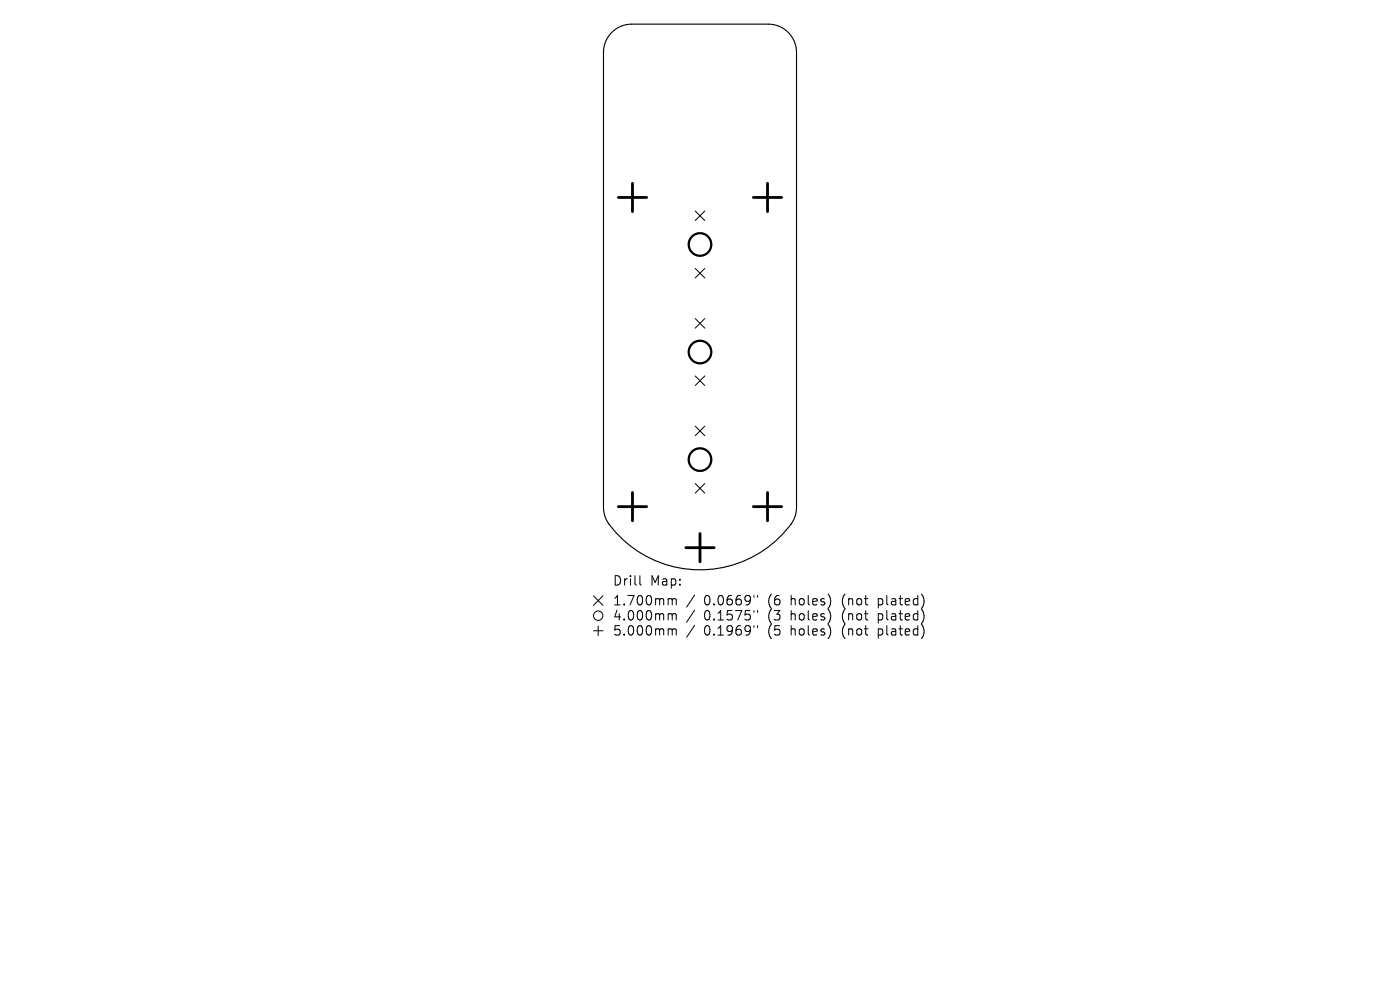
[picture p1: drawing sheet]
<svg xmlns="http://www.w3.org/2000/svg" width="297mm" height="210mm" viewBox="0 0 297 210" stroke-linecap="round" stroke-linejoin="round" font-family="sans-serif">
<defs><g id="words">
<g font-size="2.8">
<text x="129.9" y="124.5">Drill</text>
<text x="137.9" y="124.5">Map:</text>
<text x="129.9" y="128.7">1.700mm</text>
<text x="129.9" y="131.9">4.000mm</text>
<text x="149.4" y="128.7">0.0669&quot;</text>
<text x="149.4" y="131.9">0.1575&quot;</text>
<text x="163.1" y="128.7">(6</text>
<text x="163.1" y="131.9">(3</text>
<text x="168" y="128.7">holes)</text>
<text x="168" y="131.9">holes)</text>
<text x="179.1" y="128.7">(not</text>
<text x="179.1" y="131.9">(not</text>
<text x="186.9" y="128.7">plated)</text>
<text x="186.9" y="131.9">plated)</text>
<text x="129.9" y="135.1">5.000mm</text>
<text x="149.4" y="135.1">0.1969&quot;</text>
<text x="163.1" y="135.1">(5</text>
<text x="168" y="135.1">holes)</text>
<text x="179.1" y="135.1">(not</text>
<text x="186.9" y="135.1">plated)</text>
</g>
</g></defs>
<path d="M129.8 6.9a6 6 0 0 1 4.2-1.8h29a6 6 0 0 1 6 6v96.5a6.1 6.1 0 0 1-1.6 4.1 23.9 23.9 0 0 1-38.8-1.5l-.4-1-.2-1.6v-96.5a6 6 0 0 1 1.8-4.2zM128 107.6h.1" fill="none" stroke="#000" stroke-width=".24"/>
<g fill="none" stroke="#000" stroke-width=".21">
<path d="M147.5 44.8l2 2M147.5 56.9l2 2.1M149.5 44.8l-2 2M149.5 56.9l-2 2.1M147.5 67.6l2 2M147.5 79.7l2 2.1M149.5 67.6l-2 2M149.5 79.7l-2 2.1M147.5 90.4l2 2M149.5 90.4l-2 2M147.5 102.6l2 2M149.5 102.6l-2 2"/>
<path d="M125.9 126.4l2 2M125.9 133.8h2M126.9 132.8v2M127.9 126.4l-2 2M135.8 122.1v1.7l.2 .3M142 127l.5 .1 .1 .2M142 130.2l.5 .1 .1 .2M142 133.4l.5 .1 .1 .2M142.6 127.3l.3-.3 .5 .1 .1 1.2M142.6 127.3v1M142.6 130.5v1M142.6 133.7v1"/>
<path d="M142.6 130.5l.3-.3 .5 .1 .1 1.2M142.6 133.7l.3-.3 .5 .1 .1 1.2M147.4 126.2l-1.7 2.6M147.4 129.4l-1.7 2.6M147.4 132.6l-1.7 2.6M159.9 126.3v.4M159.9 129.5v.4M159.9 132.7v.4M160.7 126.3v.4M160.7 129.5v.4M160.7 132.7v.4"/>
<circle cx="126.9" cy="130.6" r="1"/>
</g>
<g fill="none" stroke="#000" stroke-width=".48">
<circle cx="148.5" cy="51.9" r="2.4"/>
<circle cx="148.5" cy="74.7" r="2.4"/>
<circle cx="148.5" cy="97.5" r="2.4"/>
</g>
<path d="M134.2 38.9v6M162.8 38.9v6M131.2 41.9h6M159.8 41.9h6M131.2 107.5h6M134.2 104.5v6M145.5 116.2h6M148.5 113.2v6M159.8 107.5h6M162.8 104.5v6" fill="none" stroke="#000" stroke-width=".6"/>
<use href="#words"/>
</svg>
